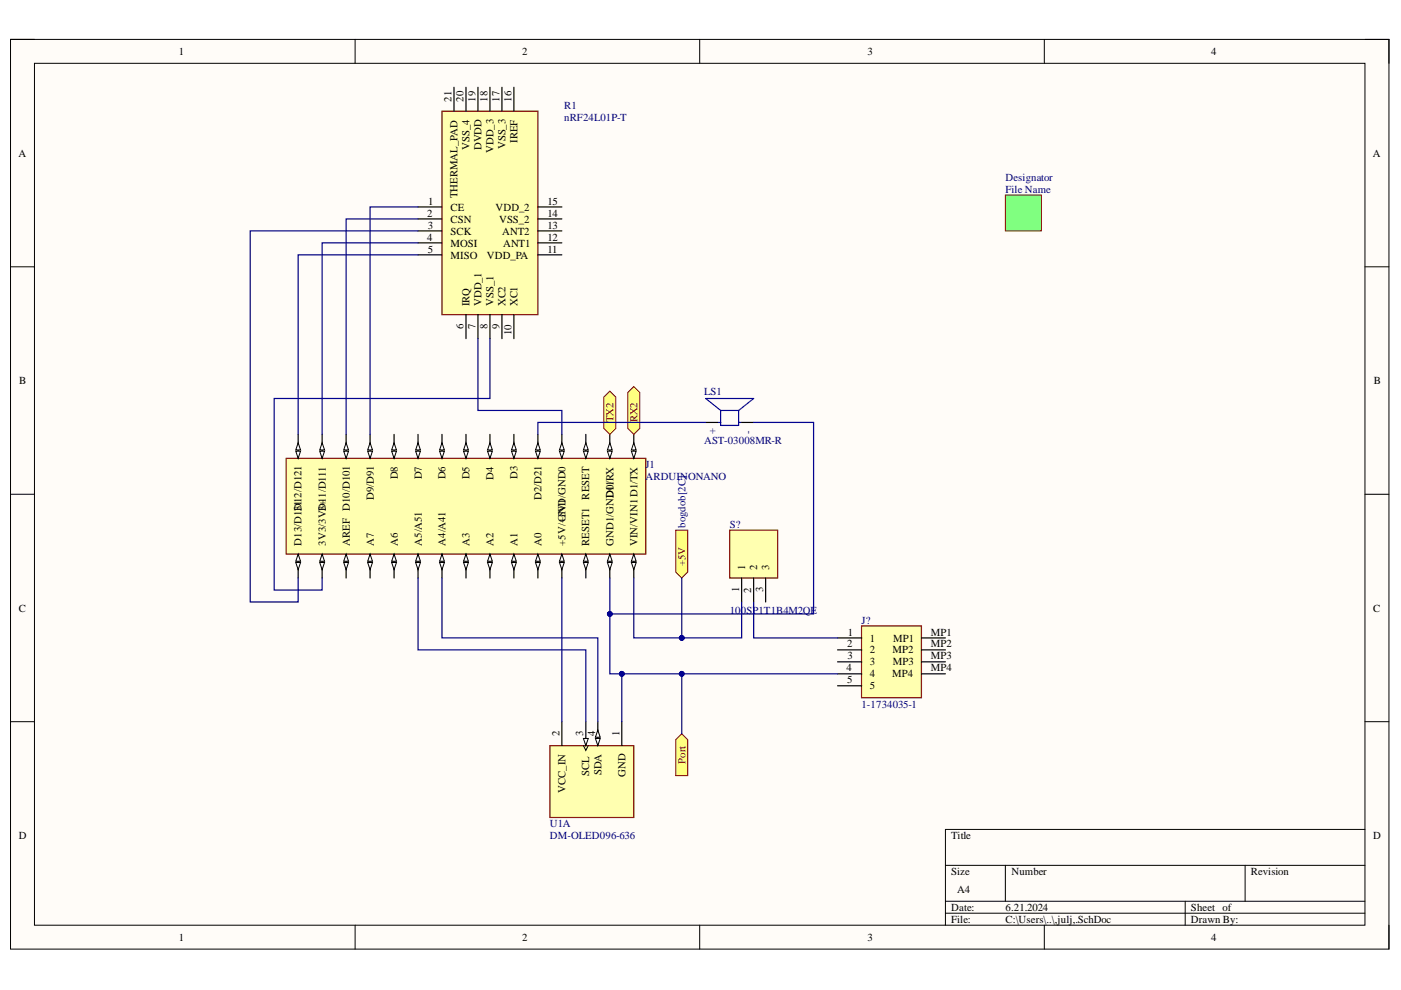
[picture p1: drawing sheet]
<svg xmlns="http://www.w3.org/2000/svg" width="297mm" height="210mm" viewBox="0 0 297 210" stroke-linecap="round" stroke-linejoin="round" font-family="sans-serif">
<defs><g id="words">
<g font-size="2.3">
<text x="37.9" y="11.7">1</text>
<text x="110.7" y="11.7">2</text>
<text x="183.9" y="11.7">3</text>
<text x="256.8" y="11.7">4</text>
<text x="95.8" y="21.5" transform="rotate(-90 95.8 21.5)">21</text>
<text x="98.3" y="21.5" transform="rotate(-90 98.3 21.5)">20</text>
<text x="100.8" y="21.5" transform="rotate(-90 100.8 21.5)">19</text>
<text x="103.4" y="21.5" transform="rotate(-90 103.4 21.5)">18</text>
<text x="105.9" y="21.5" transform="rotate(-90 105.9 21.5)">17</text>
<text x="108.4" y="21.5" transform="rotate(-90 108.4 21.5)">16</text>
<text x="3.9" y="33.3">A</text>
<text x="99.6" y="31.8" transform="rotate(-90 99.6 31.8)">VSS_4</text>
<text x="102.1" y="31.9" transform="rotate(-90 102.1 31.9)">DVDD</text>
<text x="104.6" y="32.4" transform="rotate(-90 104.6 32.4)">VDD_3</text>
<text x="107.2" y="31.7" transform="rotate(-90 107.2 31.7)">VSS_3</text>
<text x="109.7" y="30.2" transform="rotate(-90 109.7 30.2)">IREF</text>
<text x="291.1" y="33.3">A</text>
<text x="90.6" y="46">2</text>
<text x="90.8" y="43.4">1</text>
<text x="95.5" y="44.7">CE</text>
<text x="95.5" y="47.2">CSN</text>
<text x="97" y="42.1" transform="rotate(-90 97 42.1)">THERMAL_PAD</text>
<text x="105.1" y="44.7">VDD_2</text>
<text x="105.8" y="47.2">VSS_2</text>
<text x="116.1" y="43.4">15</text>
<text x="116.1" y="46">14</text>
<text x="90.6" y="51">4</text>
<text x="90.7" y="48.5">3</text>
<text x="90.7" y="53.6">5</text>
<text x="95.5" y="49.8">SCK</text>
<text x="95.5" y="52.3">MOSI</text>
<text x="106.5" y="49.8">ANT2</text>
<text x="106.7" y="52.3">ANT1</text>
<text x="116.1" y="48.5">13</text>
<text x="116.1" y="51">12</text>
<text x="116.1" y="53.6">11</text>
<text x="95.5" y="54.8">MISO</text>
<text x="103.2" y="54.8">VDD_PA</text>
<text x="99.6" y="65" transform="rotate(-90 99.6 65)">IRQ</text>
<text x="102.1" y="65" transform="rotate(-90 102.1 65)">VDD_1</text>
<text x="104.6" y="65" transform="rotate(-90 104.6 65)">VSS_1</text>
<text x="107.2" y="65" transform="rotate(-90 107.2 65)">XC2</text>
<text x="109.7" y="65" transform="rotate(-90 109.7 65)">XC1</text>
<text x="98.3" y="69.8" transform="rotate(-90 98.3 69.8)">6</text>
<text x="100.8" y="69.8" transform="rotate(-90 100.8 69.8)">7</text>
<text x="103.4" y="69.8" transform="rotate(-90 103.4 69.8)">8</text>
<text x="105.9" y="69.8" transform="rotate(-90 105.9 69.8)">9</text>
<text x="108.4" y="71" transform="rotate(-90 108.4 71)">10</text>
<text x="4.1" y="81.4">B</text>
<text x="291.2" y="81.4">B</text>
<text x="84.3" y="101.6" transform="rotate(-90 84.3 101.6)">D8</text>
<text x="89.4" y="101.6" transform="rotate(-90 89.4 101.6)">D7</text>
<text x="94.5" y="101.6" transform="rotate(-90 94.5 101.6)">D6</text>
<text x="99.6" y="101.6" transform="rotate(-90 99.6 101.6)">D5</text>
<text x="104.6" y="101.7" transform="rotate(-90 104.6 101.7)">D4</text>
<text x="109.7" y="101.5" transform="rotate(-90 109.7 101.5)">D3</text>
<text x="79.3" y="106" transform="rotate(-90 79.3 106)">D9/D91</text>
<text x="114.8" y="106" transform="rotate(-90 114.8 106)">D2/D21</text>
<text x="124.9" y="105.9" transform="rotate(-90 124.9 105.9)">RESET</text>
<text x="130.1" y="105.5" transform="rotate(-90 130.1 105.5)">D0/RX</text>
<text x="64" y="108.3" transform="rotate(-90 64 108.3)">31</text>
<text x="69.1" y="108.3" transform="rotate(-90 69.1 108.3)">3+</text>
<text x="119.9" y="108.6" transform="rotate(-90 119.9 108.6)">V1</text>
<text x="64" y="115.7" transform="rotate(-90 64 115.7)">D13/D1D12/D121</text>
<text x="69.1" y="115.7" transform="rotate(-90 69.1 115.7)">3V3/3VD11/D111</text>
<text x="74.2" y="115.7" transform="rotate(-90 74.2 115.7)">AREF D10/D101</text>
<text x="79.3" y="115.7" transform="rotate(-90 79.3 115.7)">A7</text>
<text x="84.3" y="115.7" transform="rotate(-90 84.3 115.7)">A6</text>
<text x="89.4" y="115.7" transform="rotate(-90 89.4 115.7)">A5/A51</text>
<text x="94.5" y="115.7" transform="rotate(-90 94.5 115.7)">A4/A41</text>
<text x="99.6" y="115.7" transform="rotate(-90 99.6 115.7)">A3</text>
<text x="104.6" y="115.7" transform="rotate(-90 104.6 115.7)">A2</text>
<text x="109.7" y="115.7" transform="rotate(-90 109.7 115.7)">A1</text>
<text x="114.8" y="115.7" transform="rotate(-90 114.8 115.7)">A0</text>
<text x="119.9" y="115.7" transform="rotate(-90 119.9 115.7)">+5V/+G5ND/GND0</text>
<text x="124.9" y="115.7" transform="rotate(-90 124.9 115.7)">RESET1</text>
<text x="130.1" y="115.7" transform="rotate(-90 130.1 115.7)">GND1/GND11</text>
<text x="135.2" y="115.7" transform="rotate(-90 135.2 115.7)">VIN/VIN1D1/TX</text>
<text x="156.7" y="125.5" transform="rotate(-90 156.7 125.5)">1</text>
<text x="158" y="120.8" transform="rotate(-90 158 120.8)">1</text>
<text x="159.3" y="125.6" transform="rotate(-90 159.3 125.6)">2</text>
<text x="160.6" y="120.8" transform="rotate(-90 160.6 120.8)">2</text>
<text x="161.8" y="125.5" transform="rotate(-90 161.8 125.5)">3</text>
<text x="163.1" y="120.8" transform="rotate(-90 163.1 120.8)">3</text>
<text x="4" y="129.7">C</text>
<text x="291.2" y="129.7">C</text>
<text x="179.6" y="137.3">2</text>
<text x="179.8" y="134.7">1</text>
<text x="184.4" y="136">1</text>
<text x="189.4" y="136">MP1</text>
<text x="197.4" y="134.7">MP1</text>
<text x="197.4" y="137.3">MP2</text>
<text x="179.5" y="142.4">4</text>
<text x="179.7" y="139.8">3</text>
<text x="184.4" y="138.6">2</text>
<text x="184.4" y="141.1">3</text>
<text x="184.4" y="143.6">4</text>
<text x="189.1" y="143.6">MP4</text>
<text x="189.2" y="138.6">MP2</text>
<text x="189.3" y="141.1">MP3</text>
<text x="197.4" y="139.8">MP3</text>
<text x="197.4" y="142.4">MP4</text>
<text x="179.6" y="144.9">5</text>
<text x="184.4" y="146.2">5</text>
<text x="118.6" y="156" transform="rotate(-90 118.6 156)">2</text>
<text x="123.7" y="156" transform="rotate(-90 123.7 156)">3</text>
<text x="126.2" y="156" transform="rotate(-90 126.2 156)">4</text>
<text x="131.4" y="156" transform="rotate(-90 131.4 156)">1</text>
<text x="124.9" y="164.5" transform="rotate(-90 124.9 164.5)">SCL</text>
<text x="127.6" y="164.4" transform="rotate(-90 127.6 164.4)">SDA</text>
<text x="132.6" y="164.7" transform="rotate(-90 132.6 164.7)">GND</text>
<text x="119.9" y="168.1" transform="rotate(-90 119.9 168.1)">VCC_IN</text>
<text x="4" y="177.9">D</text>
<text x="201.7" y="177.9">Title</text>
<text x="291.2" y="177.9">D</text>
<text x="201.7" y="185.5">Size</text>
<text x="214.4" y="185.5">Number</text>
<text x="265.2" y="185.5">Revision</text>
<text x="202.9" y="189.3">A4</text>
<text x="201.7" y="193.1">Date:</text>
<text x="201.7" y="195.7">File:</text>
<text x="213.2" y="193.1">6.21.2024</text>
<text x="213.2" y="195.7">C:\Users\..\,julj,.SchDoc</text>
<text x="252.5" y="193.1">Sheet of</text>
<text x="252.5" y="195.7">Drawn By:</text>
<text x="37.9" y="199.5">1</text>
<text x="110.7" y="199.5">2</text>
<text x="183.9" y="199.5">3</text>
<text x="256.8" y="199.5">4</text>
</g>
<g font-size="2.3" fill="#000080">
<text x="119.6" y="23.1">R1</text>
<text x="119.6" y="25.6">nRF24L01P-T</text>
<text x="213.2" y="38.4">Designator</text>
<text x="213.2" y="40.9">File Name</text>
<text x="149.3" y="83.7">LS1</text>
<text x="149.3" y="94.2">AST-03008MR-R</text>
<text x="151.7" y="92.1" transform="rotate(-90 151.7 92.1)">+</text>
<text x="159.3" y="92.1" transform="rotate(-90 159.3 92.1)">-</text>
<text x="136.9" y="99.3">J1</text>
<text x="136.9" y="101.8">ARDUINONANO</text>
<text x="145.3" y="111.9" transform="rotate(-90 145.3 111.9)">bogdob[2C]</text>
<text x="154.7" y="111.9">S?</text>
<text x="154.7" y="130.2">100SP1T1B4M2QE</text>
<text x="182.6" y="132.2">J?</text>
<text x="182.6" y="150">1-1734035-1</text>
<text x="116.6" y="175.4">U1A</text>
<text x="116.6" y="177.9">DM-OLED096-636</text>
</g>
<g font-size="2.3" fill="#800000">
<text x="130.1" y="89.6" transform="rotate(-90 130.1 89.6)">TX2</text>
<text x="135.2" y="89.6" transform="rotate(-90 135.2 89.6)">RX2</text>
<text x="145.3" y="120" transform="rotate(-90 145.3 120)">+5V</text>
<text x="145.3" y="162" transform="rotate(-90 145.3 162)">Port</text>
</g>
</g></defs>
<path d="M2.2 8.4h292.3v192.8h-292.3z" fill-rule="evenodd" fill="#fffcf8"/>
<path d="M2.2 8.4h292.3v192.8h-292.3z" fill="none" stroke="#000" stroke-width=".21"/>
<path d="M7.3 13.4h282.1v182.8h-282.1z" fill-rule="evenodd" fill="#fffcf8"/>
<g fill="none" stroke="#000" stroke-width=".21">
<path d="M2.2 8.3h5.1M7.3 13.4h282.1v182.8h-282.1zM75.3 8.3v5.1M148.4 8.3v5.1M221.4 8.4v5M289.4 8.4h5.1v5M2.2 56.6h5.1M289.4 56.6h5.1M2.2 104.8h5.1M289.4 104.8h5.1M2.2 153h5.1M289.4 153h5.1"/>
<path d="M289.4 175.9h-89v20.3M75.3 196.2v5M148.4 196.2v5M200.4 183.5h89M200.4 191.1h89M200.4 193.6h89M213.2 183.5v7.6M221.4 196.2v5M251.3 191.1v5.1M264 183.5v7.6M294.5 196.2v5"/>
</g>
<path d="M213.2 41.3h7.6v7.7h-7.6z" fill-rule="evenodd" fill="#80ff80"/>
<path d="M213.2 41.3h7.6v7.7h-7.6z" fill="none" stroke="#800000" stroke-width=".21"/>
<path d="M93.7 23.6h20.3v43.1h-20.3z" fill-rule="evenodd" fill="#ffffb0"/>
<path d="M93.7 23.6h20.3v43.1h-20.3z" fill="none" stroke="#800000" stroke-width=".25"/>
<g fill="none" stroke="#000" stroke-width=".25">
<path d="M96.3 18.5v5.1M98.8 18.5v5.1M101.3 18.5v5.1M103.9 18.5v5.1M106.4 18.5v5.1M109 18.5v5.1M88.6 43.9h5.1M88.6 46.4h5.1M88.6 49h5.1M88.6 51.5h5.1M88.6 54h5.1M114 43.9h5.1"/>
<path d="M114 46.4h5.1M114 49h5.1M114 51.5h5.1M114 54h5.1M98.8 66.7v5.1M101.3 66.7v5.1M103.9 66.7v5.1M106.4 66.7v5.1M109 66.7v5.1"/>
</g>
<path d="M116.6 158.1h17.8v15.2h-17.8z" fill-rule="evenodd" fill="#ffffb0"/>
<path d="M116.6 158.1h17.8v15.2h-17.8z" fill="none" stroke="#800000" stroke-width=".25"/>
<path d="M119.1 153v5.1M124.2 153v5.1" fill="none" stroke="#000" stroke-width=".25"/>
<path d="M123.7 156.6h1l-.5 1.5z" fill="#f8fcff"/>
<path d="M123.7 156.6h1l-.5 1.5zM123.7 158.1l.5 1 .5-1" fill="none" stroke="#000" stroke-width=".21"/>
<path d="M126.7 153v5.1" fill="none" stroke="#000" stroke-width=".25"/>
<path d="M126.2 156.6h1.1l-.6 1.5z" fill="#f8fcff"/>
<path d="M126.2 156.6h1.1l-.6 1.5z" fill="none" stroke="#000" stroke-width=".21"/>
<path d="M126.7 154.8l.6 1.5h-1.1z" fill="#f8fcff"/>
<path d="M126.7 154.8l.6 1.5h-1.1z" fill="none" stroke="#000" stroke-width=".21"/>
<path d="M131.8 153v5.1" fill="none" stroke="#000" stroke-width=".25"/>
<path d="M60.7 97.2h76.2v20.3h-76.2z" fill-rule="evenodd" fill="#ffffb0"/>
<path d="M60.7 97.2h76.2v20.3h-76.2z" fill="none" stroke="#800000" stroke-width=".25"/>
<path d="M134.4 92.1v5.1" fill="none" stroke="#000" stroke-width=".25"/>
<path d="M133.9 95.7h1l-.5 1.5z" fill="#f8fcff"/>
<path d="M133.9 95.7h1l-.5 1.5z" fill="none" stroke="#000" stroke-width=".21"/>
<path d="M134.4 93.9l.5 1.5h-1z" fill="#f8fcff"/>
<path d="M134.4 93.9l.5 1.5h-1z" fill="none" stroke="#000" stroke-width=".21"/>
<path d="M129.3 92.1v5.1" fill="none" stroke="#000" stroke-width=".25"/>
<path d="M128.8 95.7h1l-.5 1.5z" fill="#f8fcff"/>
<path d="M128.8 95.7h1l-.5 1.5z" fill="none" stroke="#000" stroke-width=".21"/>
<path d="M129.3 93.9l.5 1.5h-1z" fill="#f8fcff"/>
<path d="M129.3 93.9l.5 1.5h-1z" fill="none" stroke="#000" stroke-width=".21"/>
<path d="M124.2 92.1v5.1" fill="none" stroke="#000" stroke-width=".25"/>
<path d="M123.7 95.7h1l-.5 1.5z" fill="#f8fcff"/>
<path d="M123.7 95.7h1l-.5 1.5z" fill="none" stroke="#000" stroke-width=".21"/>
<path d="M124.2 93.9l.5 1.5h-1z" fill="#f8fcff"/>
<path d="M124.2 93.9l.5 1.5h-1z" fill="none" stroke="#000" stroke-width=".21"/>
<path d="M119.1 92.1v5.1" fill="none" stroke="#000" stroke-width=".25"/>
<path d="M118.6 95.7h1l-.5 1.5z" fill="#f8fcff"/>
<path d="M118.6 95.7h1l-.5 1.5z" fill="none" stroke="#000" stroke-width=".21"/>
<path d="M119.1 93.9l.5 1.5h-1z" fill="#f8fcff"/>
<path d="M119.1 93.9l.5 1.5h-1z" fill="none" stroke="#000" stroke-width=".21"/>
<path d="M114 92.1v5.1" fill="none" stroke="#000" stroke-width=".25"/>
<path d="M113.5 95.7h1.1l-.6 1.5z" fill="#f8fcff"/>
<path d="M113.5 95.7h1.1l-.6 1.5z" fill="none" stroke="#000" stroke-width=".21"/>
<path d="M114 93.9l.6 1.5h-1.1z" fill="#f8fcff"/>
<path d="M114 93.9l.6 1.5h-1.1z" fill="none" stroke="#000" stroke-width=".21"/>
<path d="M109 92.1v5.1" fill="none" stroke="#000" stroke-width=".25"/>
<path d="M108.5 95.7h1l-.5 1.5z" fill="#f8fcff"/>
<path d="M108.5 95.7h1l-.5 1.5z" fill="none" stroke="#000" stroke-width=".21"/>
<path d="M109 93.9l.5 1.5h-1z" fill="#f8fcff"/>
<path d="M109 93.9l.5 1.5h-1z" fill="none" stroke="#000" stroke-width=".21"/>
<path d="M103.9 92.1v5.1" fill="none" stroke="#000" stroke-width=".25"/>
<path d="M103.4 95.7h1l-.5 1.5z" fill="#f8fcff"/>
<path d="M103.4 95.7h1l-.5 1.5z" fill="none" stroke="#000" stroke-width=".21"/>
<path d="M103.9 93.9l.5 1.5h-1z" fill="#f8fcff"/>
<path d="M103.9 93.9l.5 1.5h-1z" fill="none" stroke="#000" stroke-width=".21"/>
<path d="M98.8 92.1v5.1" fill="none" stroke="#000" stroke-width=".25"/>
<path d="M98.3 95.7h1l-.5 1.5z" fill="#f8fcff"/>
<path d="M98.3 95.7h1l-.5 1.5z" fill="none" stroke="#000" stroke-width=".21"/>
<path d="M98.8 93.9l.5 1.5h-1z" fill="#f8fcff"/>
<path d="M98.8 93.9l.5 1.5h-1z" fill="none" stroke="#000" stroke-width=".21"/>
<path d="M93.7 92.1v5.1" fill="none" stroke="#000" stroke-width=".25"/>
<path d="M93.2 95.7h1l-.5 1.5z" fill="#f8fcff"/>
<path d="M93.2 95.7h1l-.5 1.5z" fill="none" stroke="#000" stroke-width=".21"/>
<path d="M93.7 93.9l.5 1.5h-1z" fill="#f8fcff"/>
<path d="M93.7 93.9l.5 1.5h-1z" fill="none" stroke="#000" stroke-width=".21"/>
<path d="M88.6 92.1v5.1" fill="none" stroke="#000" stroke-width=".25"/>
<path d="M88.1 95.7h1l-.5 1.5z" fill="#f8fcff"/>
<path d="M88.1 95.7h1l-.5 1.5z" fill="none" stroke="#000" stroke-width=".21"/>
<path d="M88.6 93.9l.5 1.5h-1z" fill="#f8fcff"/>
<path d="M88.6 93.9l.5 1.5h-1z" fill="none" stroke="#000" stroke-width=".21"/>
<path d="M83.5 92.1v5.1" fill="none" stroke="#000" stroke-width=".25"/>
<path d="M83 95.7h1.1l-.6 1.5z" fill="#f8fcff"/>
<path d="M83 95.7h1.1l-.6 1.5z" fill="none" stroke="#000" stroke-width=".21"/>
<path d="M83.5 93.9l.6 1.5h-1.1z" fill="#f8fcff"/>
<path d="M83.5 93.9l.6 1.5h-1.1z" fill="none" stroke="#000" stroke-width=".21"/>
<path d="M78.5 92.1v5.1" fill="none" stroke="#000" stroke-width=".25"/>
<path d="M78 95.7h1l-.5 1.5z" fill="#f8fcff"/>
<path d="M78 95.7h1l-.5 1.5z" fill="none" stroke="#000" stroke-width=".21"/>
<path d="M78.5 93.9l.5 1.5h-1z" fill="#f8fcff"/>
<path d="M78.5 93.9l.5 1.5h-1z" fill="none" stroke="#000" stroke-width=".21"/>
<path d="M73.4 92.1v5.1" fill="none" stroke="#000" stroke-width=".25"/>
<path d="M72.9 95.7h1l-.5 1.5z" fill="#f8fcff"/>
<path d="M72.9 95.7h1l-.5 1.5z" fill="none" stroke="#000" stroke-width=".21"/>
<path d="M73.4 93.9l.5 1.5h-1z" fill="#f8fcff"/>
<path d="M73.4 93.9l.5 1.5h-1z" fill="none" stroke="#000" stroke-width=".21"/>
<path d="M68.3 92.1v5.1" fill="none" stroke="#000" stroke-width=".25"/>
<path d="M67.8 95.7h1l-.5 1.5z" fill="#f8fcff"/>
<path d="M67.8 95.7h1l-.5 1.5z" fill="none" stroke="#000" stroke-width=".21"/>
<path d="M68.3 93.9l.5 1.5h-1z" fill="#f8fcff"/>
<path d="M68.3 93.9l.5 1.5h-1z" fill="none" stroke="#000" stroke-width=".21"/>
<path d="M63.2 92.1v5.1" fill="none" stroke="#000" stroke-width=".25"/>
<path d="M62.7 95.7h1l-.5 1.5z" fill="#f8fcff"/>
<path d="M62.7 95.7h1l-.5 1.5z" fill="none" stroke="#000" stroke-width=".21"/>
<path d="M63.2 93.9l.5 1.5h-1z" fill="#f8fcff"/>
<path d="M63.2 93.9l.5 1.5h-1z" fill="none" stroke="#000" stroke-width=".21"/>
<path d="M134.4 117.5v5.1" fill="none" stroke="#000" stroke-width=".25"/>
<path d="M134.4 117.5l.5 1.5h-1z" fill="#f8fcff"/>
<path d="M134.4 117.5l.5 1.5h-1z" fill="none" stroke="#000" stroke-width=".21"/>
<path d="M133.9 119.3h1l-.5 1.5z" fill="#f8fcff"/>
<path d="M133.9 119.3h1l-.5 1.5z" fill="none" stroke="#000" stroke-width=".21"/>
<path d="M129.3 117.5v5.1" fill="none" stroke="#000" stroke-width=".25"/>
<path d="M129.3 117.5l.5 1.5h-1z" fill="#f8fcff"/>
<path d="M129.3 117.5l.5 1.5h-1z" fill="none" stroke="#000" stroke-width=".21"/>
<path d="M128.8 119.3h1l-.5 1.5z" fill="#f8fcff"/>
<path d="M128.8 119.3h1l-.5 1.5z" fill="none" stroke="#000" stroke-width=".21"/>
<path d="M124.2 117.5v5.1" fill="none" stroke="#000" stroke-width=".25"/>
<path d="M124.2 117.5l.5 1.5h-1z" fill="#f8fcff"/>
<path d="M124.2 117.5l.5 1.5h-1z" fill="none" stroke="#000" stroke-width=".21"/>
<path d="M123.7 119.3h1l-.5 1.5z" fill="#f8fcff"/>
<path d="M123.7 119.3h1l-.5 1.5z" fill="none" stroke="#000" stroke-width=".21"/>
<path d="M119.1 117.5v5.1" fill="none" stroke="#000" stroke-width=".25"/>
<path d="M119.1 117.5l.5 1.5h-1z" fill="#f8fcff"/>
<path d="M119.1 117.5l.5 1.5h-1z" fill="none" stroke="#000" stroke-width=".21"/>
<path d="M118.6 119.3h1l-.5 1.5z" fill="#f8fcff"/>
<path d="M118.6 119.3h1l-.5 1.5z" fill="none" stroke="#000" stroke-width=".21"/>
<path d="M114 117.5v5.1" fill="none" stroke="#000" stroke-width=".25"/>
<path d="M114 117.5l.6 1.5h-1.1z" fill="#f8fcff"/>
<path d="M114 117.5l.6 1.5h-1.1z" fill="none" stroke="#000" stroke-width=".21"/>
<path d="M113.5 119.3h1.1l-.6 1.5z" fill="#f8fcff"/>
<path d="M113.5 119.3h1.1l-.6 1.5z" fill="none" stroke="#000" stroke-width=".21"/>
<path d="M109 117.5v5.1" fill="none" stroke="#000" stroke-width=".25"/>
<path d="M109 117.5l.5 1.5h-1z" fill="#f8fcff"/>
<path d="M109 117.5l.5 1.5h-1z" fill="none" stroke="#000" stroke-width=".21"/>
<path d="M108.5 119.3h1l-.5 1.5z" fill="#f8fcff"/>
<path d="M108.5 119.3h1l-.5 1.5z" fill="none" stroke="#000" stroke-width=".21"/>
<path d="M103.9 117.5v5.1" fill="none" stroke="#000" stroke-width=".25"/>
<path d="M103.9 117.5l.5 1.5h-1z" fill="#f8fcff"/>
<path d="M103.9 117.5l.5 1.5h-1z" fill="none" stroke="#000" stroke-width=".21"/>
<path d="M103.4 119.3h1l-.5 1.5z" fill="#f8fcff"/>
<path d="M103.4 119.3h1l-.5 1.5z" fill="none" stroke="#000" stroke-width=".21"/>
<path d="M98.8 117.5v5.1" fill="none" stroke="#000" stroke-width=".25"/>
<path d="M98.8 117.5l.5 1.5h-1z" fill="#f8fcff"/>
<path d="M98.8 117.5l.5 1.5h-1z" fill="none" stroke="#000" stroke-width=".21"/>
<path d="M98.3 119.3h1l-.5 1.5z" fill="#f8fcff"/>
<path d="M98.3 119.3h1l-.5 1.5z" fill="none" stroke="#000" stroke-width=".21"/>
<path d="M93.7 117.5v5.1" fill="none" stroke="#000" stroke-width=".25"/>
<path d="M93.7 117.5l.5 1.5h-1z" fill="#f8fcff"/>
<path d="M93.7 117.5l.5 1.5h-1z" fill="none" stroke="#000" stroke-width=".21"/>
<path d="M93.2 119.3h1l-.5 1.5z" fill="#f8fcff"/>
<path d="M93.2 119.3h1l-.5 1.5z" fill="none" stroke="#000" stroke-width=".21"/>
<path d="M88.6 117.5v5.1" fill="none" stroke="#000" stroke-width=".25"/>
<path d="M88.6 117.5l.5 1.5h-1z" fill="#f8fcff"/>
<path d="M88.6 117.5l.5 1.5h-1z" fill="none" stroke="#000" stroke-width=".21"/>
<path d="M88.1 119.3h1l-.5 1.5z" fill="#f8fcff"/>
<path d="M88.1 119.3h1l-.5 1.5z" fill="none" stroke="#000" stroke-width=".21"/>
<path d="M83.5 117.5v5.1" fill="none" stroke="#000" stroke-width=".25"/>
<path d="M83.5 117.5l.6 1.5h-1.1z" fill="#f8fcff"/>
<path d="M83.5 117.5l.6 1.5h-1.1z" fill="none" stroke="#000" stroke-width=".21"/>
<path d="M83 119.3h1.1l-.6 1.5z" fill="#f8fcff"/>
<path d="M83 119.3h1.1l-.6 1.5z" fill="none" stroke="#000" stroke-width=".21"/>
<path d="M78.5 117.5v5.1" fill="none" stroke="#000" stroke-width=".25"/>
<path d="M78.5 117.5l.5 1.5h-1z" fill="#f8fcff"/>
<path d="M78.5 117.5l.5 1.5h-1z" fill="none" stroke="#000" stroke-width=".21"/>
<path d="M78 119.3h1l-.5 1.5z" fill="#f8fcff"/>
<path d="M78 119.3h1l-.5 1.5z" fill="none" stroke="#000" stroke-width=".21"/>
<path d="M73.4 117.5v5.1" fill="none" stroke="#000" stroke-width=".25"/>
<path d="M73.4 117.5l.5 1.5h-1z" fill="#f8fcff"/>
<path d="M73.4 117.5l.5 1.5h-1z" fill="none" stroke="#000" stroke-width=".21"/>
<path d="M72.9 119.3h1l-.5 1.5z" fill="#f8fcff"/>
<path d="M72.9 119.3h1l-.5 1.5z" fill="none" stroke="#000" stroke-width=".21"/>
<path d="M68.3 117.5v5.1" fill="none" stroke="#000" stroke-width=".25"/>
<path d="M68.3 117.5l.5 1.5h-1z" fill="#f8fcff"/>
<path d="M68.3 117.5l.5 1.5h-1z" fill="none" stroke="#000" stroke-width=".21"/>
<path d="M67.8 119.3h1l-.5 1.5z" fill="#f8fcff"/>
<path d="M67.8 119.3h1l-.5 1.5z" fill="none" stroke="#000" stroke-width=".21"/>
<path d="M63.2 117.5v5.1" fill="none" stroke="#000" stroke-width=".25"/>
<path d="M63.2 117.5l.5 1.5h-1z" fill="#f8fcff"/>
<path d="M63.2 117.5l.5 1.5h-1z" fill="none" stroke="#000" stroke-width=".21"/>
<path d="M62.7 119.3h1l-.5 1.5z" fill="#f8fcff"/>
<path d="M62.7 119.3h1l-.5 1.5z" fill="none" stroke="#000" stroke-width=".21"/>
<path d="M152.2 89.6h.6M152.8 87v3.2h3.8v-3.2M152.8 87h3.8M152.8 87l-3.2-2.5h10.2l-3.2 2.5M156.6 89.6h.6" fill="none" stroke="#00f" stroke-width=".25"/>
<path d="M149.6 89.6h2.6M157.2 89.6h2.6" fill="none" stroke="#000" stroke-width=".25"/>
<path d="M128 84.2l1.3-1.3 1.3 1.3v6.6l-1.3 1.3-1.3-1.3z" fill-rule="evenodd" fill="#ffff80"/>
<path d="M128 84.2l1.3-1.3 1.3 1.3v6.6l-1.3 1.3-1.3-1.3z" fill="none" stroke="#800000" stroke-width=".21"/>
<path d="M133.1 83.2l1.3-1.2 1.2 1.2v7.6l-1.2 1.3-1.3-1.3z" fill-rule="evenodd" fill="#ffff80"/>
<path d="M133.1 83.2l1.3-1.2 1.2 1.2v7.6l-1.2 1.3-1.3-1.3z" fill="none" stroke="#800000" stroke-width=".21"/>
<path d="M143.3 156.8l1.2-1.2 1.3 1.2v7.7h-2.5z" fill-rule="evenodd" fill="#ffff80"/>
<path d="M143.3 156.8l1.2-1.2 1.3 1.2v7.7h-2.5z" fill="none" stroke="#800000" stroke-width=".21"/>
<path d="M143.3 112.4h2.5v8.9l-1.3 1.3-1.2-1.3z" fill-rule="evenodd" fill="#ffff80"/>
<path d="M143.3 112.4h2.5v8.9l-1.3 1.3-1.2-1.3z" fill="none" stroke="#800000" stroke-width=".21"/>
<path d="M182.7 132.7h12.7v15.2h-12.7z" fill-rule="evenodd" fill="#ffffb0"/>
<path d="M182.7 132.7h12.7v15.2h-12.7z" fill="none" stroke="#800000" stroke-width=".25"/>
<path d="M177.6 135.3h5.1M177.6 137.8h5.1M195.4 135.3h5M195.4 137.8h5M177.6 140.3h5.1M177.6 142.9h5.1M177.6 145.4h5.1M195.4 140.3h5M195.4 142.9h5" fill="none" stroke="#000" stroke-width=".25"/>
<path d="M88.6 54h-25.4v38.1M88.6 51.5h-20.3v40.6M88.6 46.4h-15.2v45.7M88.6 43.9h-10.1v48.2M88.6 49h-35.6v78.6h10.2v-5M131.8 142.9v10.1" fill="none" stroke="#000080" stroke-width=".25"/>
<circle cx="131.8" cy="142.9" r=".51" fill="#000080"/>
<circle cx="131.8" cy="142.9" r=".51" fill="none" stroke="#000080" stroke-width=".21"/>
<path d="M88.6 122.6v15.2h35.6v15.2M93.7 122.6v12.7h33v17.7M144.5 142.9v12.7" fill="none" stroke="#000080" stroke-width=".25"/>
<circle cx="144.5" cy="142.9" r=".51" fill="#000080"/>
<circle cx="144.5" cy="142.9" r=".51" fill="none" stroke="#000080" stroke-width=".21"/>
<path d="M101.3 71.8v15.2h17.8v5.1M103.9 71.8v12.7h-45.8v40.6h10.2v-2.5M149.6 89.6h-35.6v2.5M159.8 89.6h12.7v40.6h-43.2M119.1 122.6v30.4" fill="none" stroke="#000080" stroke-width=".25"/>
<circle cx="129.3" cy="130.2" r=".51" fill="#000080"/>
<circle cx="129.3" cy="130.2" r=".51" fill="none" stroke="#000080" stroke-width=".21"/>
<path d="M129.3 122.6v20.3h48.3" fill="none" stroke="#000080" stroke-width=".25"/>
<circle cx="129.3" cy="130.2" r=".51" fill="#000080"/>
<circle cx="129.3" cy="130.2" r=".51" fill="none" stroke="#000080" stroke-width=".21"/>
<circle cx="131.8" cy="142.9" r=".51" fill="#000080"/>
<circle cx="131.8" cy="142.9" r=".51" fill="none" stroke="#000080" stroke-width=".21"/>
<circle cx="144.5" cy="142.9" r=".51" fill="#000080"/>
<circle cx="144.5" cy="142.9" r=".51" fill="none" stroke="#000080" stroke-width=".21"/>
<path d="M154.7 112.4h10.2v10.2h-10.2z" fill-rule="evenodd" fill="#ffffb0"/>
<path d="M154.7 112.4h10.2v10.2h-10.2z" fill="none" stroke="#800000" stroke-width=".25"/>
<path d="M157.2 122.6v5M159.8 122.6v5M162.3 122.6v5" fill="none" stroke="#000" stroke-width=".25"/>
<path d="M134.4 122.6v12.7h10.1v-12.7" fill="none" stroke="#000080" stroke-width=".25"/>
<circle cx="144.5" cy="135.3" r=".51" fill="#000080"/>
<circle cx="144.5" cy="135.3" r=".51" fill="none" stroke="#000080" stroke-width=".21"/>
<path d="M157.2 127.6v7.7h-12.7M159.8 127.6v7.7h17.8" fill="none" stroke="#000080" stroke-width=".25"/>
<circle cx="144.5" cy="135.3" r=".51" fill="#000080"/>
<circle cx="144.5" cy="135.3" r=".51" fill="none" stroke="#000080" stroke-width=".21"/>
<use href="#words"/>
</svg>
